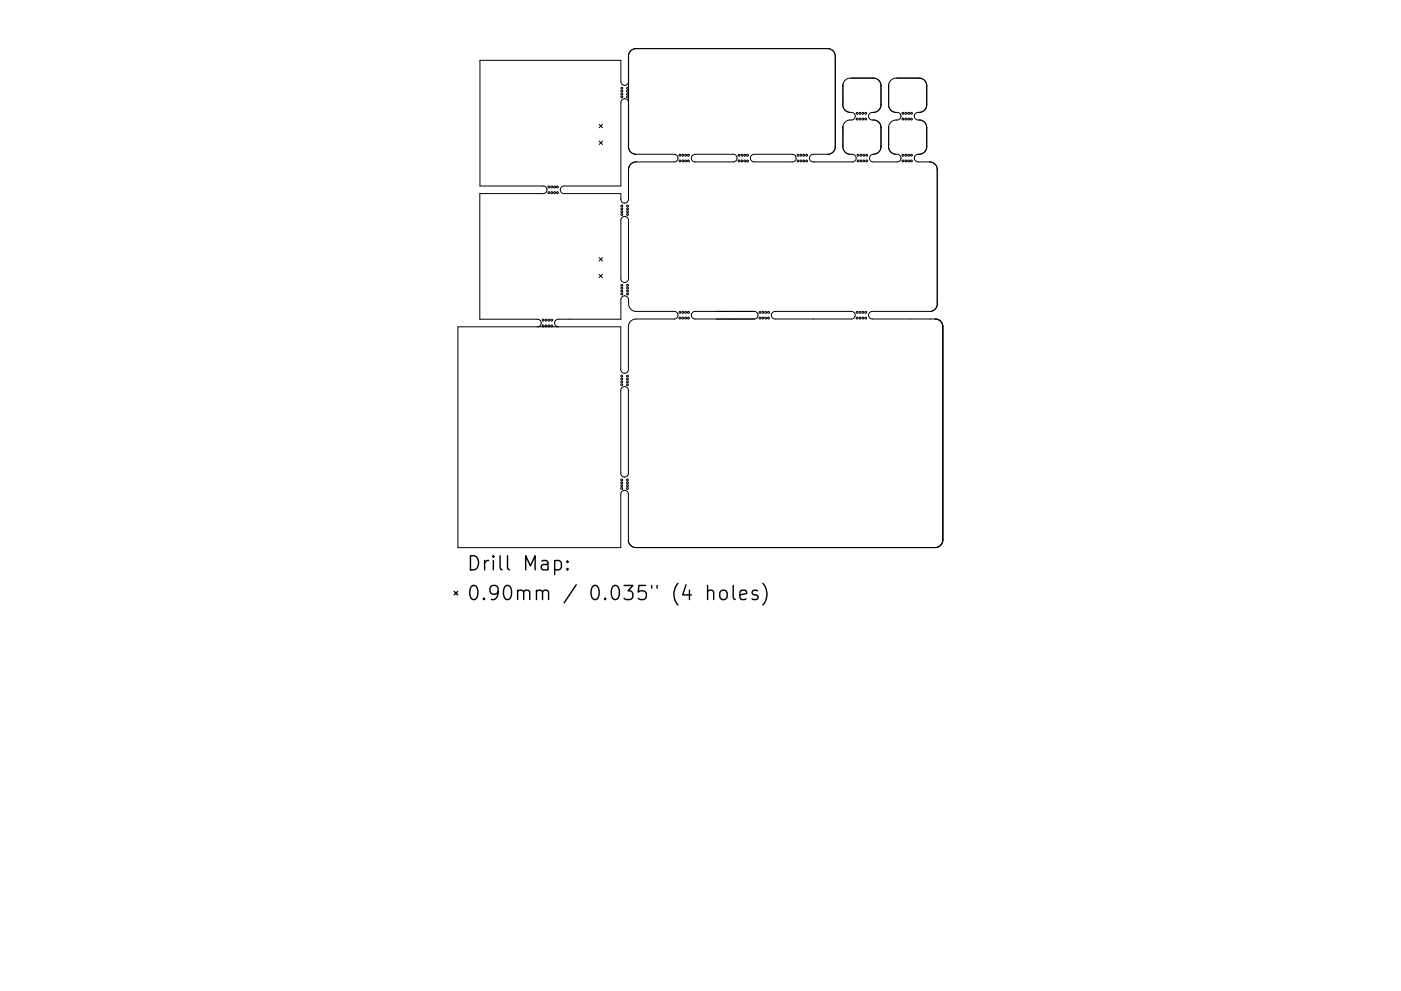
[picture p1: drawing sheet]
<svg xmlns="http://www.w3.org/2000/svg" width="297mm" height="210mm" viewBox="0 0 297 210" stroke-linecap="round" stroke-linejoin="round" font-family="sans-serif">
<defs><g id="words">
<g font-size="4.2">
<text x="99" y="121.1">Drill Map:</text>
<text x="99" y="127.4">0.90mm / 0.035&quot; (4 holes)</text>
</g>
</g></defs>
<g fill="none" stroke="#000" stroke-width=".21">
<path d="M131.6 17.3v-4.5h-29.8v26.7h13.4M131.6 17.3a.81 .81 0 0 0 .8 .8 .81 .81 0 0 0 .9-.8M133.2 11.9a1.62 1.62 0 0 1 1.7-1.6h40.6a1.62 1.62 0 0 1 1.6 1.6M133.2 11.9l.1 19.2M133.3 11.9a1.62 1.62 0 0 1 1.6-1.6h40.6a1.62 1.62 0 0 1 1.6 1.6M177.1 11.9v19.2M178.7 18v4a1.63 1.63 0 0 0 1.4 1.8M185.2 16.6a1.62 1.62 0 0 1 1.6 1.6M186.8 18.2a1.62 1.62 0 0 0-1.6-1.6h-4.9a1.62 1.62 0 0 0-1.6 1.6M186.8 18.2v4M188.4 18v4a1.63 1.63 0 0 0 1.4 1.8M194.9 16.6a1.62 1.62 0 0 1 1.6 1.6"/>
<path d="M196.5 18.2a1.62 1.62 0 0 0-1.6-1.6h-4.9a1.62 1.62 0 0 0-1.6 1.6M196.5 18.2v4M115.2 39.5a.81 .81 0 0 1 .8 .8 .81 .81 0 0 1-.8 .8M119.6 39.5a.81 .81 0 0 0-.8 .8 .81 .81 0 0 0 .8 .8M127 26.4l.8 .7M127 29.9l.8 .8M127.8 26.4l-.8 .7M127.8 29.9l-.8 .8M131.6 21.8v17.7h-12M131.6 21.8a.81 .81 0 0 1 .8-.9 .81 .81 0 0 1 .9 .9M133.2 31.1a1.62 1.62 0 0 0 1.7 1.6h8a.81 .81 0 0 1 .8 .8 .81 .81 0 0 1-.8 .9h-8a1.62 1.62 0 0 0-1.7 1.6M133.3 36v6.3"/>
<path d="M133.3 31.1a1.62 1.62 0 0 0 1.6 1.6M134.9 34.4a1.62 1.62 0 0 0-1.6 1.6M146.8 33l.6-.3h8.1a.81 .81 0 0 1 .8 .8 .81 .81 0 0 1-.8 .9h-8.1a.81 .81 0 0 1-.8-.5 .81 .81 0 0 1 .2-.9zM159.3 33l.6-.3h8.1a.81 .81 0 0 1 .8 .8 .81 .81 0 0 1-.8 .9h-8.1a.81 .81 0 0 1-.7-.5 .81 .81 0 0 1 .1-.9zM177.1 31.1a1.62 1.62 0 0 1-1.6 1.6M178.7 26.9v4a1.63 1.63 0 0 0 1.4 1.8h.6a.81 .81 0 0 1 .8 .8 .81 .81 0 0 1-.8 .9h-8.3a.81 .81 0 0 1-.8-.9 .81 .81 0 0 1 .8-.8h3.1a1.62 1.62 0 0 0 1.6-1.6M178.7 26.9v4a1.63 1.63 0 0 0 1.4 1.8M180.1 23.8h.4a.81 .81 0 0 1 .8 .9 .81 .81 0 0 1-.8 .8h-.4a1.63 1.63 0 0 0-1.4 1.8M185.2 25.4a1.62 1.62 0 0 1 1.6 1.7M186.8 22.2a1.85 1.85 0 0 1-2.2 1.7 .81 .81 0 0 0-.4 .9 .81 .81 0 0 0 .8 .7 1.64 1.64 0 0 1 1.8 1.6M186.8 31.1a1.62 1.62 0 0 1-1.6 1.6M186.8 22.2a1.62 1.62 0 0 1-1.6 1.6"/>
<path d="M186.8 27.1v4M188.4 26.9v4a1.63 1.63 0 0 0 1.4 1.8h.4a.81 .81 0 0 1 .8 .8 .81 .81 0 0 1-.8 .9h-5a.84 .84 0 0 1-.8-1 .84 .84 0 0 1 1-.7 1.62 1.62 0 0 0 1.4-1.6M188.4 26.9v4a1.63 1.63 0 0 0 1.4 1.8M189.8 23.8h.4a.81 .81 0 0 1 .8 .9 .81 .81 0 0 1-.8 .8 1.64 1.64 0 0 0-1.8 1.6M194.9 25.4a1.62 1.62 0 0 1 1.6 1.7M196.5 22.2a1.85 1.85 0 0 1-2.2 1.7 .81 .81 0 0 0-.4 .9 .81 .81 0 0 0 .8 .7 1.64 1.64 0 0 1 1.8 1.6M196.5 31.1a1.85 1.85 0 0 1-2.2 1.7 .81 .81 0 0 0-.4 .9 .81 .81 0 0 0 .8 .7h2.4a1.62 1.62 0 0 1 1.6 1.6M196.5 22.2a1.62 1.62 0 0 1-1.6 1.6M196.5 31.1a1.62 1.62 0 0 1-1.6 1.6M196.5 27.1v4M197.1 34.4a1.62 1.62 0 0 1 1.6 1.6M198.7 36v28.3"/>
<path d="M115.2 41.1h-13.5v26.6h12.2a.81 .81 0 0 1 .9 .8 .81 .81 0 0 1-.9 .8M119.6 41.1h12v1.2a.81 .81 0 0 0 .8 .8 .81 .81 0 0 0 .9-.8M127 54.7l.7 .7M127 58.2l.7 .7M127.7 54.7l-.7 .7M127.7 58.2l-.7 .7M131.6 59.1v-12.4a.81 .81 0 0 1 .8-.8 .81 .81 0 0 1 .9 .8v12.4M131.6 59.1a.81 .81 0 0 0 .8 .8 .81 .81 0 0 0 .9-.8M118.4 67.7a.81 .81 0 0 0-.8 .8 .81 .81 0 0 0 .8 .8M131.6 63.6v4.1h-13.2M131.6 63.6a.81 .81 0 0 1 .8-.8 .81 .81 0 0 1 .9 .8M133.3 63.6v.9a1.62 1.62 0 0 0 1.6 1.6"/>
<path d="M134.9 66.1h8a.81 .81 0 0 1 .8 .8 .81 .81 0 0 1-.8 .8h-8a1.63 1.63 0 0 0-1.7 1.6v9.1a.81 .81 0 0 1-.8 .8 .81 .81 0 0 1-.8-.8v-9.1h-34.5v46.9h34.5v-11.4a.81 .81 0 0 1 .8-.8 .81 .81 0 0 1 .8 .9v9.7M146.8 66.3l.6-.2h12.5a.81 .81 0 0 1 .8 .8 .81 .81 0 0 1-.8 .8h-12.5a.81 .81 0 0 1-.8-.5 .81 .81 0 0 1 .2-.9zM163.8 66.3l.6-.2h16.1a.81 .81 0 0 1 .8 .8 .81 .81 0 0 1-.8 .8h-16.1a.81 .81 0 0 1-.8-.5 .81 .81 0 0 1 .2-.9zM198.3 67.7a1.62 1.62 0 0 1 1.6 1.6v45.3a1.62 1.62 0 0 1-1.6 1.6M198.7 64.3a1.63 1.63 0 0 1-1.4 1.8h-12.3a.81 .81 0 0 0-.8 .8 .81 .81 0 0 0 .8 .8h13.3M198.7 64.3a1.63 1.63 0 0 1-1.4 1.8M133.2 82.8v17.6a.81 .81 0 0 1-.8 .8 .81 .81 0 0 1-.8-.8v-17.6a.81 .81 0 0 1 .8-.8 .81 .81 0 0 1 .8 .8M133.2 114.6a1.62 1.62 0 0 0 1.6 1.6h63.5"/>
<circle cx="131.8" cy="19.9" r=".2"/>
<circle cx="131.8" cy="19.3" r=".2"/>
<circle cx="131.8" cy="18.7" r=".2"/>
<circle cx="133.1" cy="19.9" r=".2"/>
<circle cx="133.1" cy="19.3" r=".2"/>
<circle cx="133.1" cy="18.7" r=".2"/>
<circle cx="116.4" cy="39.7" r=".2"/>
<circle cx="117" cy="39.7" r=".2"/>
<circle cx="117.6" cy="39.7" r=".2"/>
<circle cx="118.2" cy="39.7" r=".2"/>
<circle cx="131.8" cy="20.5" r=".2"/>
<circle cx="133.1" cy="20.5" r=".2"/>
<circle cx="144.2" cy="34.1" r=".2"/>
<circle cx="144.2" cy="32.9" r=".2"/>
<circle cx="144.8" cy="34.1" r=".2"/>
<circle cx="144.8" cy="32.9" r=".2"/>
<circle cx="145.4" cy="34.1" r=".2"/>
<circle cx="145.4" cy="32.9" r=".2"/>
<circle cx="146" cy="34.1" r=".2"/>
<circle cx="146" cy="32.9" r=".2"/>
<circle cx="156.7" cy="34.1" r=".2"/>
<circle cx="156.7" cy="32.9" r=".2"/>
<circle cx="157.3" cy="34.1" r=".2"/>
<circle cx="157.3" cy="32.9" r=".2"/>
<circle cx="157.9" cy="34.1" r=".2"/>
<circle cx="157.9" cy="32.9" r=".2"/>
<circle cx="158.5" cy="34.1" r=".2"/>
<circle cx="158.5" cy="32.9" r=".2"/>
<circle cx="169.2" cy="34.1" r=".2"/>
<circle cx="169.2" cy="32.9" r=".2"/>
<circle cx="169.8" cy="34.1" r=".2"/>
<circle cx="169.8" cy="32.9" r=".2"/>
<circle cx="170.4" cy="34.1" r=".2"/>
<circle cx="170.4" cy="32.9" r=".2"/>
<circle cx="171" cy="34.1" r=".2"/>
<circle cx="171" cy="32.9" r=".2"/>
<circle cx="181.7" cy="24" r=".2"/>
<circle cx="181.7" cy="25.3" r=".2"/>
<circle cx="181.9" cy="34.1" r=".2"/>
<circle cx="181.9" cy="32.9" r=".2"/>
<circle cx="182.3" cy="24" r=".2"/>
<circle cx="182.3" cy="25.3" r=".2"/>
<circle cx="182.5" cy="34.1" r=".2"/>
<circle cx="182.5" cy="32.9" r=".2"/>
<circle cx="182.9" cy="24" r=".2"/>
<circle cx="182.9" cy="25.3" r=".2"/>
<circle cx="183.1" cy="34.1" r=".2"/>
<circle cx="183.1" cy="32.9" r=".2"/>
<circle cx="183.5" cy="24" r=".2"/>
<circle cx="183.5" cy="25.3" r=".2"/>
<circle cx="183.7" cy="34.1" r=".2"/>
<circle cx="183.7" cy="32.9" r=".2"/>
<circle cx="191.4" cy="24" r=".2"/>
<circle cx="191.4" cy="34.1" r=".2"/>
<circle cx="191.4" cy="25.3" r=".2"/>
<circle cx="191.4" cy="32.9" r=".2"/>
<circle cx="192" cy="34.1" r=".2"/>
<circle cx="192" cy="24" r=".2"/>
<circle cx="192" cy="32.9" r=".2"/>
<circle cx="192" cy="25.3" r=".2"/>
<circle cx="192.6" cy="24" r=".2"/>
<circle cx="192.6" cy="34.1" r=".2"/>
<circle cx="192.6" cy="25.3" r=".2"/>
<circle cx="192.6" cy="32.9" r=".2"/>
<circle cx="193.2" cy="24" r=".2"/>
<circle cx="193.2" cy="34.1" r=".2"/>
<circle cx="193.2" cy="32.9" r=".2"/>
<circle cx="193.2" cy="25.3" r=".2"/>
<circle cx="116.4" cy="40.9" r=".2"/>
<circle cx="117" cy="40.9" r=".2"/>
<circle cx="117.6" cy="40.9" r=".2"/>
<circle cx="118.2" cy="40.9" r=".2"/>
<circle cx="131.8" cy="44.3" r=".2"/>
<circle cx="131.8" cy="43.7" r=".2"/>
<circle cx="131.8" cy="44.9" r=".2"/>
<circle cx="131.8" cy="45.5" r=".2"/>
<circle cx="133.1" cy="44.3" r=".2"/>
<circle cx="133.1" cy="43.7" r=".2"/>
<circle cx="133.1" cy="45.5" r=".2"/>
<circle cx="133.1" cy="44.9" r=".2"/>
<circle cx="115.2" cy="67.9" r=".2"/>
<circle cx="115.2" cy="69.1" r=".2"/>
<circle cx="115.8" cy="67.9" r=".2"/>
<circle cx="115.8" cy="69.1" r=".2"/>
<circle cx="116.4" cy="67.9" r=".2"/>
<circle cx="116.4" cy="69.1" r=".2"/>
<circle cx="117" cy="67.9" r=".2"/>
<circle cx="117" cy="69.1" r=".2"/>
<circle cx="131.8" cy="79.8" r=".2"/>
<circle cx="131.8" cy="60.5" r=".2"/>
<circle cx="131.8" cy="61.8" r=".2"/>
<circle cx="131.8" cy="61.2" r=".2"/>
<circle cx="131.8" cy="62.4" r=".2"/>
<circle cx="133" cy="79.8" r=".2"/>
<circle cx="133.1" cy="60.5" r=".2"/>
<circle cx="133.1" cy="61.8" r=".2"/>
<circle cx="133.1" cy="61.2" r=".2"/>
<circle cx="133.1" cy="62.4" r=".2"/>
<circle cx="144.2" cy="67.5" r=".2"/>
<circle cx="144.2" cy="66.3" r=".2"/>
<circle cx="144.8" cy="67.5" r=".2"/>
<circle cx="144.8" cy="66.3" r=".2"/>
<circle cx="145.4" cy="67.5" r=".2"/>
<circle cx="145.4" cy="66.3" r=".2"/>
<circle cx="146" cy="67.5" r=".2"/>
<circle cx="146" cy="66.3" r=".2"/>
<circle cx="161.1" cy="67.5" r=".2"/>
<circle cx="161.1" cy="66.3" r=".2"/>
<circle cx="161.7" cy="67.5" r=".2"/>
<circle cx="161.7" cy="66.3" r=".2"/>
<circle cx="162.3" cy="67.5" r=".2"/>
<circle cx="162.3" cy="66.3" r=".2"/>
<circle cx="162.9" cy="67.5" r=".2"/>
<circle cx="162.9" cy="66.3" r=".2"/>
<circle cx="181.7" cy="67.5" r=".2"/>
<circle cx="181.7" cy="66.3" r=".2"/>
<circle cx="182.3" cy="67.5" r=".2"/>
<circle cx="182.3" cy="66.3" r=".2"/>
<circle cx="182.9" cy="67.5" r=".2"/>
<circle cx="182.9" cy="66.3" r=".2"/>
<circle cx="183.5" cy="67.5" r=".2"/>
<circle cx="183.5" cy="66.3" r=".2"/>
<circle cx="131.8" cy="81" r=".2"/>
<circle cx="131.8" cy="80.4" r=".2"/>
<circle cx="131.8" cy="81.6" r=".2"/>
<circle cx="133" cy="81" r=".2"/>
<circle cx="133" cy="80.4" r=".2"/>
<circle cx="133" cy="81.6" r=".2"/>
<circle cx="131.8" cy="101.8" r=".2"/>
<circle cx="131.8" cy="102.4" r=".2"/>
<circle cx="131.8" cy="103" r=".2"/>
<circle cx="131.8" cy="103.6" r=".2"/>
<circle cx="133" cy="101.8" r=".2"/>
<circle cx="133" cy="102.4" r=".2"/>
<circle cx="133" cy="103" r=".2"/>
<circle cx="133" cy="103.6" r=".2"/>
</g>
<path d="M117.6 119.1l.9-.2 .5 .6v.8l-.3 .5-.2 .1-.9-.1M120.3 119.1l.2 .1-.2 .1-.1-.1 .1-.1v.2M96.3 125.5l.7 .7M97 125.5l-.7 .7M120.3 120.6l.2 .2-.2 .1-.1-.1 .1-.2v.3M150 125.5a.74 .74 0 0 1 1.3 .1v1.6M150 124.2v3M152.7 125.5a.81 .81 0 0 1 .8-.3 .81 .81 0 0 1 .7 .6v.8a.81 .81 0 0 1-.8 .6 .81 .81 0 0 1-.8-.6v-.8zM155.5 124.2v2.6l.4 .4M156.9 126.2l1.4-.3-.1-.5-.9-.2-.4 .4v1.2l.1 .3 .3 .1 .9-.1M160.6 125.4l-.7-.2-.4 .4 .1 .5 1 .3 .1 .2-.1 .5-.3 .1-.8-.1M161.7 123.8a3.4 3.4 0 0 1 0 4.6" fill="none" stroke="#000" stroke-width=".3"/>
<use href="#words"/>
</svg>
